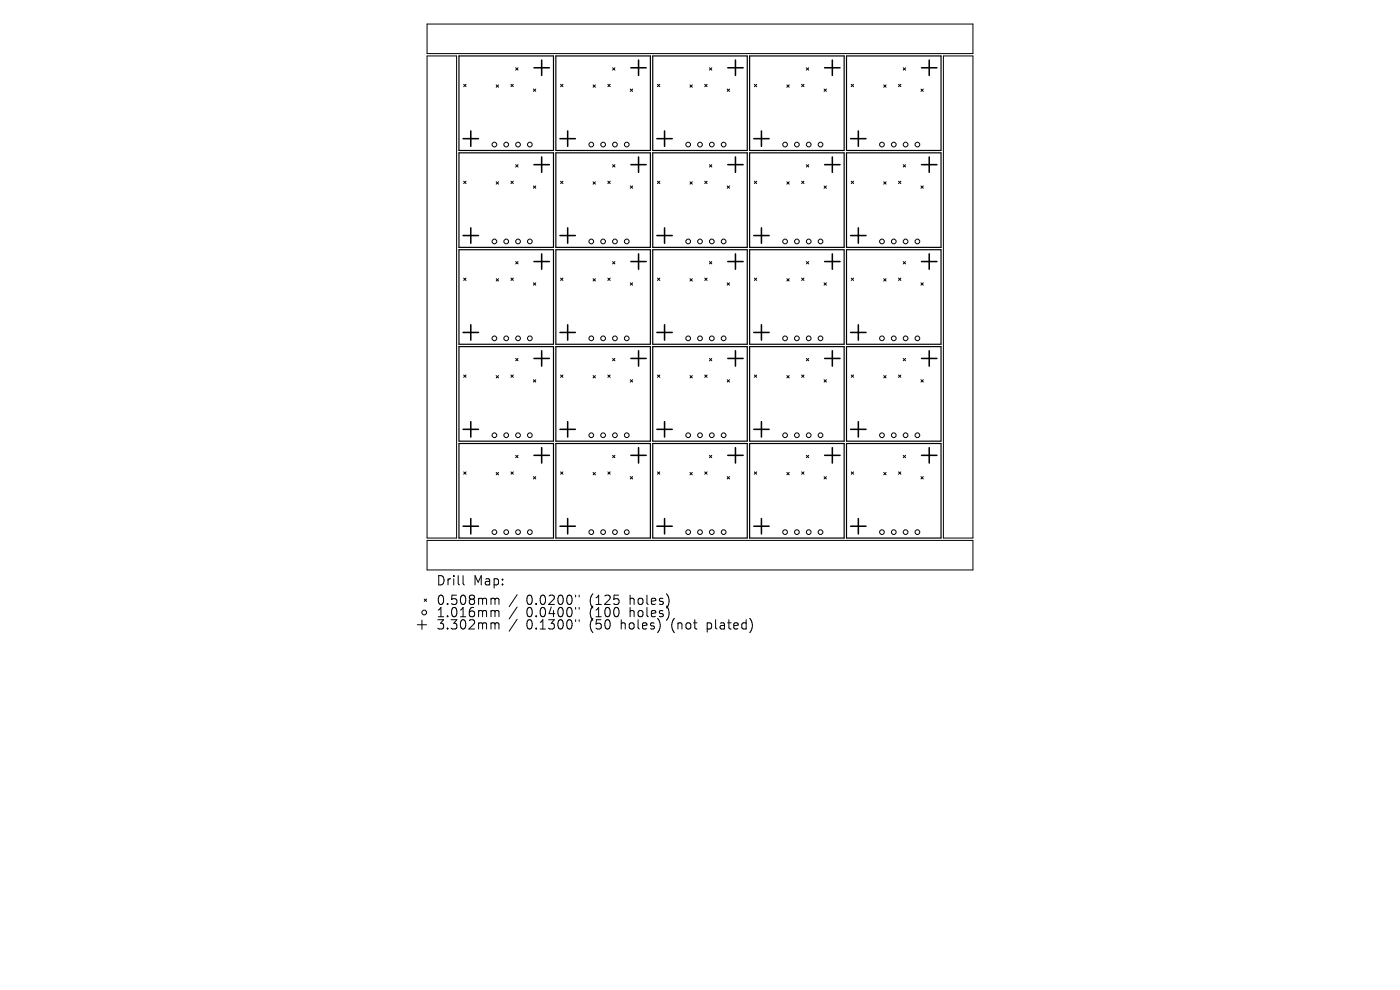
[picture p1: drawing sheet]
<svg xmlns="http://www.w3.org/2000/svg" width="297mm" height="210mm" viewBox="0 0 297 210" stroke-linecap="round" stroke-linejoin="round" font-family="sans-serif">
<defs><g id="words">
<g font-size="2.7">
<text x="92.5" y="124.5">Drill</text>
<text x="100.4" y="124.5">Map:</text>
<text x="92.5" y="128.6">0.508mm</text>
<text x="92.5" y="131.2">1.016mm</text>
<text x="111.7" y="128.6">0.0200&quot;</text>
<text x="111.7" y="131.2">0.0400&quot;</text>
<text x="125.2" y="128.6">(125</text>
<text x="125.2" y="131.2">(100</text>
<text x="133.9" y="128.6">holes)</text>
<text x="133.9" y="131.2">holes)</text>
<text x="92.5" y="133.8">3.302mm</text>
<text x="111.7" y="133.8">0.1300&quot;</text>
<text x="125.2" y="133.8">(50</text>
<text x="132" y="133.8">holes)</text>
<text x="142.9" y="133.8">(not</text>
<text x="150.6" y="133.8">plated)</text>
</g>
</g></defs>
<g fill="none" stroke="#000" stroke-width=".25">
<path d="M97.4 11.9h20v20h-20zM117.9 11.9h20.1v20h-20.1zM138.5 11.9h20v20h-20zM159 11.9h20.1v20h-20.1zM179.6 11.9h20v20h-20zM97.4 32.4h20v20.1h-20zM117.9 32.4h20.1v20.1h-20.1zM138.5 32.4h20v20.1h-20zM159 32.4h20.1v20.1h-20.1zM179.6 32.4h20v20.1h-20zM97.4 53h20v20h-20zM117.9 53h20.1v20h-20.1z"/>
<path d="M138.5 53h20v20h-20zM159 53h20.1v20h-20.1zM179.6 53h20v20h-20zM97.4 73.5h20v20.1h-20zM117.9 73.5h20.1v20.1h-20.1zM138.5 73.5h20v20.1h-20zM159 73.5h20.1v20.1h-20.1zM179.6 73.5h20v20.1h-20zM97.4 94.1h20v20h-20zM117.9 94.1h20.1v20h-20.1zM138.5 94.1h20v20h-20zM159 94.1h20.1v20h-20.1z"/>
<path d="M179.6 94.1h20v20h-20z"/>
</g>
<g fill="none" stroke="#000" stroke-width=".21">
<path d="M90.6 11.9h6.3v102.2h-6.3zM90.6 5.1h115.8v6.3h-115.8zM98.4 17.9l.5 .5M98.9 17.9l-.5 .5M105.3 18l.5 .5M105.8 18l-.5 .5M108.4 17.9l.5 .5M108.9 17.9l-.5 .5M109.4 14.4l.5 .5M109.9 14.4l-.5 .5M113.2 18.9l.5 .5M113.7 18.9l-.5 .5"/>
<path d="M118.9 17.9l.5 .5M119.4 17.9l-.5 .5M125.8 18l.5 .5M126.3 18l-.5 .5M128.9 17.9l.6 .5M129.5 17.9l-.6 .5M130 14.4l.5 .5M130.5 14.4l-.5 .5M133.7 18.9l.5 .5M134.2 18.9l-.5 .5M139.5 17.9l.5 .5M140 17.9l-.5 .5"/>
<path d="M146.4 18l.5 .5M146.9 18l-.5 .5M149.5 17.9l.5 .5M150 17.9l-.5 .5M150.5 14.4l.5 .5M151 14.4l-.5 .5M154.3 18.9l.5 .5M154.8 18.9l-.5 .5M160 17.9l.5 .5M160.5 17.9l-.5 .5M166.9 18l.5 .5M167.4 18l-.5 .5"/>
<path d="M170.1 17.9l.5 .5M170.6 17.9l-.5 .5M171.1 14.4l.5 .5M171.6 14.4l-.5 .5M174.8 18.9l.5 .5M175.3 18.9l-.5 .5M180.6 17.9l.5 .5M181.1 17.9l-.5 .5M187.5 18l.5 .5M188 18l-.5 .5M190.6 17.9l.5 .5M191.1 17.9l-.5 .5"/>
<path d="M191.6 14.4l.5 .5M192.1 14.4l-.5 .5M195.4 18.9l.5 .5M195.9 18.9l-.5 .5M200.1 11.9h6.3v102.2h-6.3zM98.4 38.4l.5 .5M98.9 38.4l-.5 .5M105.3 38.6l.5 .5M105.8 38.6l-.5 .5M108.4 38.4l.5 .5M108.9 38.4l-.5 .5M109.4 34.9l.5 .5"/>
<path d="M109.9 34.9l-.5 .5M113.2 39.4l.5 .5M113.7 39.4l-.5 .5M118.9 38.4l.5 .5M119.4 38.4l-.5 .5M125.8 38.6l.5 .5M126.3 38.6l-.5 .5M128.9 38.4l.6 .5M129.5 38.4l-.6 .5M130 34.9l.5 .5M130.5 34.9l-.5 .5M133.7 39.4l.5 .5"/>
<path d="M134.2 39.4l-.5 .5M139.5 38.4l.5 .5M140 38.4l-.5 .5M146.4 38.6l.5 .5M146.9 38.6l-.5 .5M149.5 38.4l.5 .5M150 38.4l-.5 .5M150.5 34.9l.5 .5M151 34.9l-.5 .5M154.3 39.4l.5 .5M154.8 39.4l-.5 .5M160 38.4l.5 .5"/>
<path d="M160.5 38.4l-.5 .5M166.9 38.6l.5 .5M167.4 38.6l-.5 .5M170.1 38.4l.5 .5M170.6 38.4l-.5 .5M171.1 34.9l.5 .5M171.6 34.9l-.5 .5M174.8 39.4l.5 .5M175.3 39.4l-.5 .5M180.6 38.4l.5 .5M181.1 38.4l-.5 .5M187.5 38.6l.5 .5"/>
<path d="M188 38.6l-.5 .5M190.6 38.4l.5 .5M191.1 38.4l-.5 .5M191.6 34.9l.5 .5M192.1 34.9l-.5 .5M195.4 39.4l.5 .5M195.9 39.4l-.5 .5M98.4 59l.5 .5M98.9 59l-.5 .5M105.3 59.1l.5 .5M105.8 59.1l-.5 .5M108.4 59l.5 .5"/>
<path d="M108.9 59l-.5 .5M109.4 55.5l.5 .5M109.9 55.5l-.5 .5M113.2 60l.5 .5M113.7 60l-.5 .5M118.9 59l.5 .5M119.4 59l-.5 .5M125.8 59.1l.5 .5M126.3 59.1l-.5 .5M128.9 59l.6 .5M129.5 59l-.6 .5M130 55.5l.5 .5"/>
<path d="M130.5 55.5l-.5 .5M133.7 60l.5 .5M134.2 60l-.5 .5M139.5 59l.5 .5M140 59l-.5 .5M146.4 59.1l.5 .5M146.9 59.1l-.5 .5M149.5 59l.5 .5M150 59l-.5 .5M150.5 55.5l.5 .5M151 55.5l-.5 .5M154.3 60l.5 .5"/>
<path d="M154.8 60l-.5 .5M160 59l.5 .5M160.5 59l-.5 .5M166.9 59.1l.5 .5M167.4 59.1l-.5 .5M170.1 59l.5 .5M170.6 59l-.5 .5M171.1 55.5l.5 .5M171.6 55.5l-.5 .5M174.8 60l.5 .5M175.3 60l-.5 .5M180.6 59l.5 .5"/>
<path d="M181.1 59l-.5 .5M187.5 59.1l.5 .5M188 59.1l-.5 .5M190.6 59l.5 .5M191.1 59l-.5 .5M191.6 55.5l.5 .5M192.1 55.5l-.5 .5M195.4 60l.5 .5M195.9 60l-.5 .5M98.4 79.5l.5 .5M98.9 79.5l-.5 .5M105.3 79.7l.5 .5"/>
<path d="M105.8 79.7l-.5 .5M108.4 79.5l.5 .5M108.9 79.5l-.5 .5M109.4 76l.5 .5M109.9 76l-.5 .5M118.9 79.5l.5 .5M119.4 79.5l-.5 .5M125.8 79.7l.5 .5M126.3 79.7l-.5 .5M128.9 79.5l.6 .5M129.5 79.5l-.6 .5M130 76l.5 .5"/>
<path d="M130.5 76l-.5 .5M139.5 79.5l.5 .5M140 79.5l-.5 .5M146.4 79.7l.5 .5M146.9 79.7l-.5 .5M149.5 79.5l.5 .5M150 79.5l-.5 .5M150.5 76l.5 .5M151 76l-.5 .5M160 79.5l.5 .5M160.5 79.5l-.5 .5M166.9 79.7l.5 .5"/>
<path d="M167.4 79.7l-.5 .5M170.1 79.5l.5 .5M170.6 79.5l-.5 .5M171.1 76l.5 .5M171.6 76l-.5 .5M180.6 79.5l.5 .5M181.1 79.5l-.5 .5M187.5 79.7l.5 .5M188 79.7l-.5 .5M190.6 79.5l.5 .5M191.1 79.5l-.5 .5M191.6 76l.5 .5"/>
<path d="M192.1 76l-.5 .5M109.4 96.6l.5 .5M109.9 96.6l-.5 .5M113.2 80.5l.5 .5M113.7 80.5l-.5 .5M130 96.6l.5 .5M130.5 96.6l-.5 .5M133.7 80.5l.5 .5M134.2 80.5l-.5 .5M150.5 96.6l.5 .5M151 96.6l-.5 .5M154.3 80.5l.5 .5"/>
<path d="M154.8 80.5l-.5 .5M171.1 96.6l.5 .5M171.6 96.6l-.5 .5M174.8 80.5l.5 .5M175.3 80.5l-.5 .5M191.6 96.6l.5 .5M192.1 96.6l-.5 .5M195.4 80.5l.5 .5M195.9 80.5l-.5 .5M90.6 114.6h115.8v6.3h-115.8zM98.4 100.1l.5 .5M98.9 100.1l-.5 .5"/>
<path d="M105.3 100.2l.5 .5M105.8 100.2l-.5 .5M108.4 100.1l.5 .5M108.9 100.1l-.5 .5M113.2 101.1l.5 .5M113.7 101.1l-.5 .5M118.9 100.1l.5 .5M119.4 100.1l-.5 .5M125.8 100.2l.5 .5M126.3 100.2l-.5 .5M128.9 100.1l.6 .5M129.5 100.1l-.6 .5"/>
<path d="M133.7 101.1l.5 .5M134.2 101.1l-.5 .5M139.5 100.1l.5 .5M140 100.1l-.5 .5M146.4 100.2l.5 .5M146.9 100.2l-.5 .5M149.5 100.1l.5 .5M150 100.1l-.5 .5M154.3 101.1l.5 .5M154.8 101.1l-.5 .5M160 100.1l.5 .5M160.5 100.1l-.5 .5"/>
<path d="M166.9 100.2l.5 .5M167.4 100.2l-.5 .5M170.1 100.1l.5 .5M170.6 100.1l-.5 .5M174.8 101.1l.5 .5M175.3 101.1l-.5 .5M180.6 100.1l.5 .5M181.1 100.1l-.5 .5M187.5 100.2l.5 .5M188 100.2l-.5 .5M190.6 100.1l.5 .5M191.1 100.1l-.5 .5"/>
<path d="M195.4 101.1l.5 .5M195.9 101.1l-.5 .5M88.5 132.5h2M89.5 131.5v2M90 127.1l.5 .5M90.5 127.1l-.5 .5M98.2 122.1v1.7l.3 .3M104.4 126.9h.3l.3 .3M104.4 129.5l.5 .1 .1 .2M104.4 132.1h.3l.3 .3M105 127.2l.3-.3 .5 .1 .1 1.2M105 127.2v1"/>
<path d="M105 129.8v1M105 132.4v1M105 129.8l.3-.3 .5 .1 .1 1.2M105 132.4l.3-.3 .5 .1 .1 1.2M109.7 126.2l-1.7 2.5M109.7 128.8l-1.7 2.5M109.7 131.4l-1.7 2.5M122.1 126.2v.4M122.1 128.9v.3M122.1 131.5v.3M122.9 126.2v.4M122.9 128.9v.3"/>
<path d="M122.9 131.5v.3"/>
<circle cx="104.9" cy="30.7" r=".5"/>
<circle cx="107.4" cy="30.7" r=".5"/>
<circle cx="109.9" cy="30.7" r=".5"/>
<circle cx="112.4" cy="30.7" r=".5"/>
<circle cx="125.4" cy="30.7" r=".5"/>
<circle cx="127.9" cy="30.7" r=".5"/>
<circle cx="130.5" cy="30.7" r=".5"/>
<circle cx="133" cy="30.7" r=".5"/>
<circle cx="146" cy="30.7" r=".5"/>
<circle cx="148.5" cy="30.7" r=".5"/>
<circle cx="151" cy="30.7" r=".5"/>
<circle cx="153.5" cy="30.7" r=".5"/>
<circle cx="166.5" cy="30.7" r=".5"/>
<circle cx="169.1" cy="30.7" r=".5"/>
<circle cx="171.6" cy="30.7" r=".5"/>
<circle cx="174.1" cy="30.7" r=".5"/>
<circle cx="187.1" cy="30.7" r=".5"/>
<circle cx="189.6" cy="30.7" r=".5"/>
<circle cx="192.1" cy="30.7" r=".5"/>
<circle cx="194.6" cy="30.7" r=".5"/>
<circle cx="104.9" cy="51.2" r=".5"/>
<circle cx="107.4" cy="51.2" r=".5"/>
<circle cx="109.9" cy="51.2" r=".5"/>
<circle cx="112.4" cy="51.2" r=".5"/>
<circle cx="125.4" cy="51.2" r=".5"/>
<circle cx="127.9" cy="51.2" r=".5"/>
<circle cx="130.5" cy="51.2" r=".5"/>
<circle cx="133" cy="51.2" r=".5"/>
<circle cx="146" cy="51.2" r=".5"/>
<circle cx="148.5" cy="51.2" r=".5"/>
<circle cx="151" cy="51.2" r=".5"/>
<circle cx="153.5" cy="51.2" r=".5"/>
<circle cx="166.5" cy="51.2" r=".5"/>
<circle cx="169.1" cy="51.2" r=".5"/>
<circle cx="171.6" cy="51.2" r=".5"/>
<circle cx="174.1" cy="51.2" r=".5"/>
<circle cx="187.1" cy="51.2" r=".5"/>
<circle cx="189.6" cy="51.2" r=".5"/>
<circle cx="192.1" cy="51.2" r=".5"/>
<circle cx="194.6" cy="51.2" r=".5"/>
<circle cx="104.9" cy="71.8" r=".5"/>
<circle cx="107.4" cy="71.8" r=".5"/>
<circle cx="109.9" cy="71.8" r=".5"/>
<circle cx="112.4" cy="71.8" r=".5"/>
<circle cx="125.4" cy="71.8" r=".5"/>
<circle cx="127.9" cy="71.8" r=".5"/>
<circle cx="130.5" cy="71.8" r=".5"/>
<circle cx="133" cy="71.8" r=".5"/>
<circle cx="146" cy="71.8" r=".5"/>
<circle cx="148.5" cy="71.8" r=".5"/>
<circle cx="151" cy="71.8" r=".5"/>
<circle cx="153.5" cy="71.8" r=".5"/>
<circle cx="166.5" cy="71.8" r=".5"/>
<circle cx="169.1" cy="71.8" r=".5"/>
<circle cx="171.6" cy="71.8" r=".5"/>
<circle cx="174.1" cy="71.8" r=".5"/>
<circle cx="187.1" cy="71.8" r=".5"/>
<circle cx="189.6" cy="71.8" r=".5"/>
<circle cx="192.1" cy="71.8" r=".5"/>
<circle cx="194.6" cy="71.8" r=".5"/>
<circle cx="104.9" cy="92.3" r=".5"/>
<circle cx="107.4" cy="92.3" r=".5"/>
<circle cx="109.9" cy="92.3" r=".5"/>
<circle cx="112.4" cy="92.3" r=".5"/>
<circle cx="125.4" cy="92.3" r=".5"/>
<circle cx="127.9" cy="92.3" r=".5"/>
<circle cx="130.5" cy="92.3" r=".5"/>
<circle cx="133" cy="92.3" r=".5"/>
<circle cx="146" cy="92.3" r=".5"/>
<circle cx="148.5" cy="92.3" r=".5"/>
<circle cx="151" cy="92.3" r=".5"/>
<circle cx="153.5" cy="92.3" r=".5"/>
<circle cx="166.5" cy="92.3" r=".5"/>
<circle cx="169.1" cy="92.3" r=".5"/>
<circle cx="171.6" cy="92.3" r=".5"/>
<circle cx="174.1" cy="92.3" r=".5"/>
<circle cx="187.1" cy="92.3" r=".5"/>
<circle cx="189.6" cy="92.3" r=".5"/>
<circle cx="192.1" cy="92.3" r=".5"/>
<circle cx="194.6" cy="92.3" r=".5"/>
<circle cx="104.9" cy="112.9" r=".5"/>
<circle cx="107.4" cy="112.9" r=".5"/>
<circle cx="109.9" cy="112.9" r=".5"/>
<circle cx="112.4" cy="112.9" r=".5"/>
<circle cx="125.4" cy="112.9" r=".5"/>
<circle cx="127.9" cy="112.9" r=".5"/>
<circle cx="130.5" cy="112.9" r=".5"/>
<circle cx="133" cy="112.9" r=".5"/>
<circle cx="146" cy="112.9" r=".5"/>
<circle cx="148.5" cy="112.9" r=".5"/>
<circle cx="151" cy="112.9" r=".5"/>
<circle cx="153.5" cy="112.9" r=".5"/>
<circle cx="166.5" cy="112.9" r=".5"/>
<circle cx="169.1" cy="112.9" r=".5"/>
<circle cx="171.6" cy="112.9" r=".5"/>
<circle cx="174.1" cy="112.9" r=".5"/>
<circle cx="187.1" cy="112.9" r=".5"/>
<circle cx="189.6" cy="112.9" r=".5"/>
<circle cx="192.1" cy="112.9" r=".5"/>
<circle cx="194.6" cy="112.9" r=".5"/>
<circle cx="90" cy="129.9" r=".5"/>
</g>
<g fill="none" stroke="#000" stroke-width=".33">
<path d="M113.3 14.4h3.2M114.9 12.7v3.3M133.8 14.4h3.3M135.5 12.7v3.3M154.4 14.4h3.3M156 12.7v3.3M174.9 14.4h3.3M176.6 12.7v3.3M195.5 14.4h3.3M197.1 12.7v3.3M98.2 29.4h3.3M99.9 27.8v3.2"/>
<path d="M113.3 34.9h3.2M114.9 33.3v3.3M118.8 29.4h3.3M120.4 27.8v3.2M133.8 34.9h3.3M135.5 33.3v3.3M139.4 29.4h3.2M141 27.8v3.2M154.4 34.9h3.3M156 33.3v3.3M159.9 29.4h3.3M161.5 27.8v3.2"/>
<path d="M174.9 34.9h3.3M176.6 33.3v3.3M180.5 29.4h3.2M182.1 27.8v3.2M195.5 34.9h3.3M197.1 33.3v3.3M98.2 50h3.3M99.9 48.3v3.3M113.3 55.5h3.2M114.9 53.9v3.2M118.8 50h3.3M120.4 48.3v3.3"/>
<path d="M133.8 55.5h3.3M135.5 53.9v3.2M139.4 50h3.2M141 48.3v3.3M154.4 55.5h3.3M156 53.9v3.2M159.9 50h3.3M161.5 48.3v3.3M174.9 55.5h3.3M176.6 53.9v3.2M180.5 50h3.2M182.1 48.3v3.3"/>
<path d="M195.5 55.5h3.3M197.1 53.9v3.2M98.2 70.5h3.3M99.9 68.9v3.3M113.3 76h3.2M114.9 74.4v3.3M118.8 70.5h3.3M120.4 68.9v3.3M133.8 76h3.3M135.5 74.4v3.3M139.4 70.5h3.2M141 68.9v3.3"/>
<path d="M154.4 76h3.3M156 74.4v3.3M159.9 70.5h3.3M161.5 68.9v3.3M174.9 76h3.3M176.6 74.4v3.3M180.5 70.5h3.2M182.1 68.9v3.3M195.5 76h3.3M197.1 74.4v3.3M98.2 91.1h3.3M99.9 89.4v3.3"/>
<path d="M113.3 96.6h3.2M114.9 95v3.2M118.8 91.1h3.3M120.4 89.4v3.3M133.8 96.6h3.3M135.5 95v3.2M139.4 91.1h3.2M141 89.4v3.3M154.4 96.6h3.3M156 95v3.2M159.9 91.1h3.3M161.5 89.4v3.3"/>
<path d="M174.9 96.6h3.3M176.6 95v3.2M180.5 91.1h3.2M182.1 89.4v3.3M195.5 96.6h3.3M197.1 95v3.2M98.2 111.6h3.3M99.9 110v3.3M118.8 111.6h3.3M120.4 110v3.3M139.4 111.6h3.2M141 110v3.3"/>
<path d="M159.9 111.6h3.3M161.5 110v3.3M180.5 111.6h3.2M182.1 110v3.3"/>
</g>
<use href="#words"/>
</svg>
